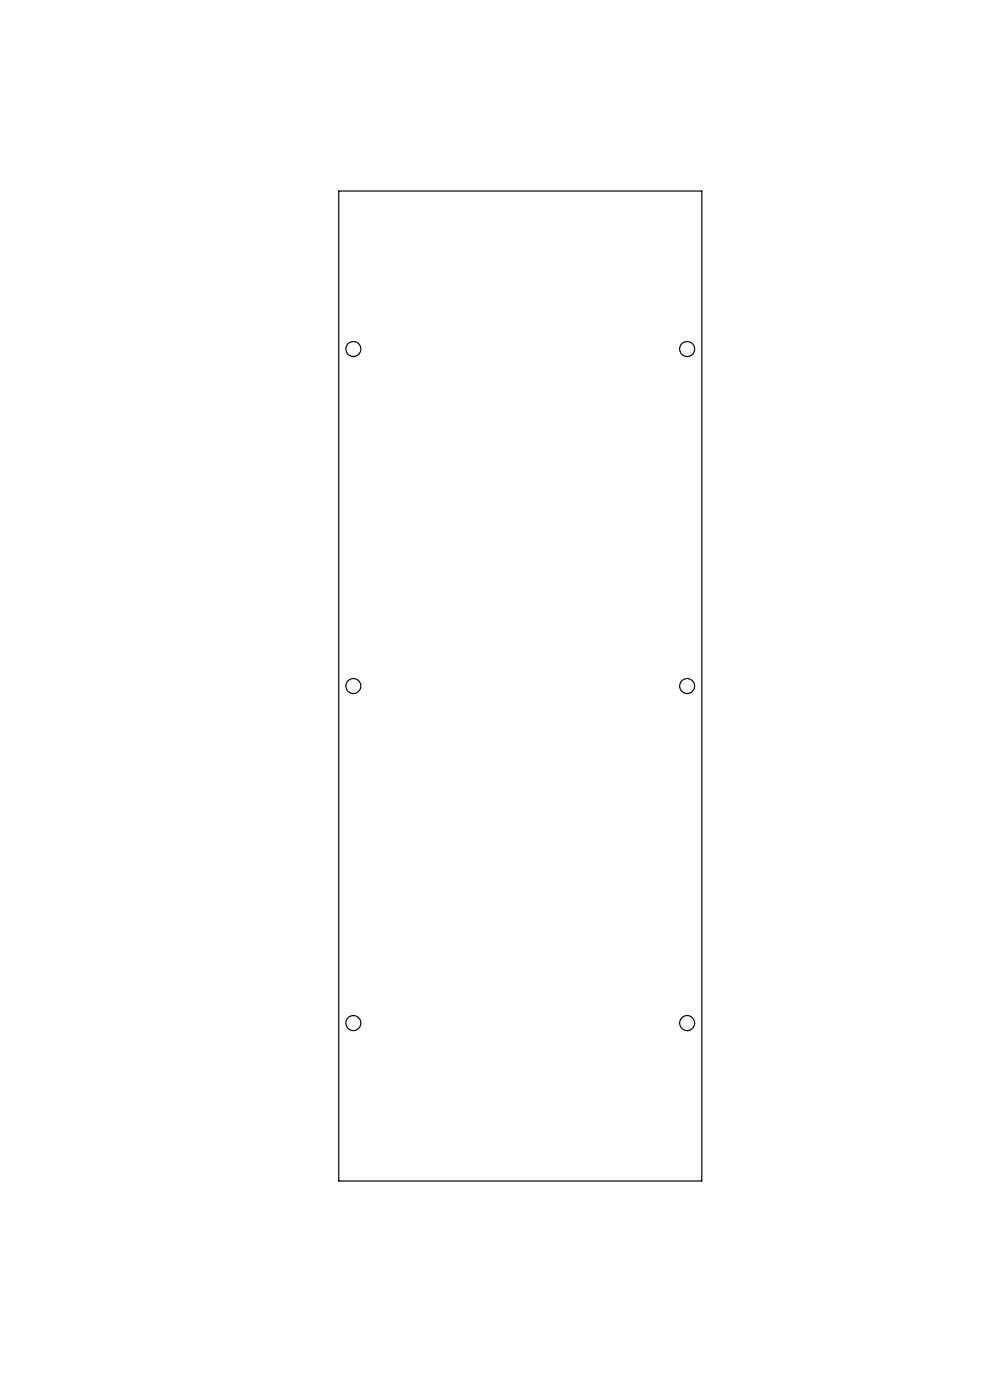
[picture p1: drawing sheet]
<svg xmlns="http://www.w3.org/2000/svg" width="210mm" height="297mm" viewBox="0 0 210 297" stroke-linecap="round" stroke-linejoin="round" font-family="sans-serif">
<g fill="none" stroke="#000" stroke-width=".25">
<path d="M71.9 40.5h77v210h-77z"/>
<circle cx="75" cy="74" r="1.59"/>
<circle cx="145.8" cy="74" r="1.6"/>
<circle cx="75" cy="145.5" r="1.59"/>
<circle cx="145.8" cy="145.5" r="1.6"/>
<circle cx="75" cy="217" r="1.59"/>
<circle cx="145.8" cy="217" r="1.6"/>
</g>
</svg>
